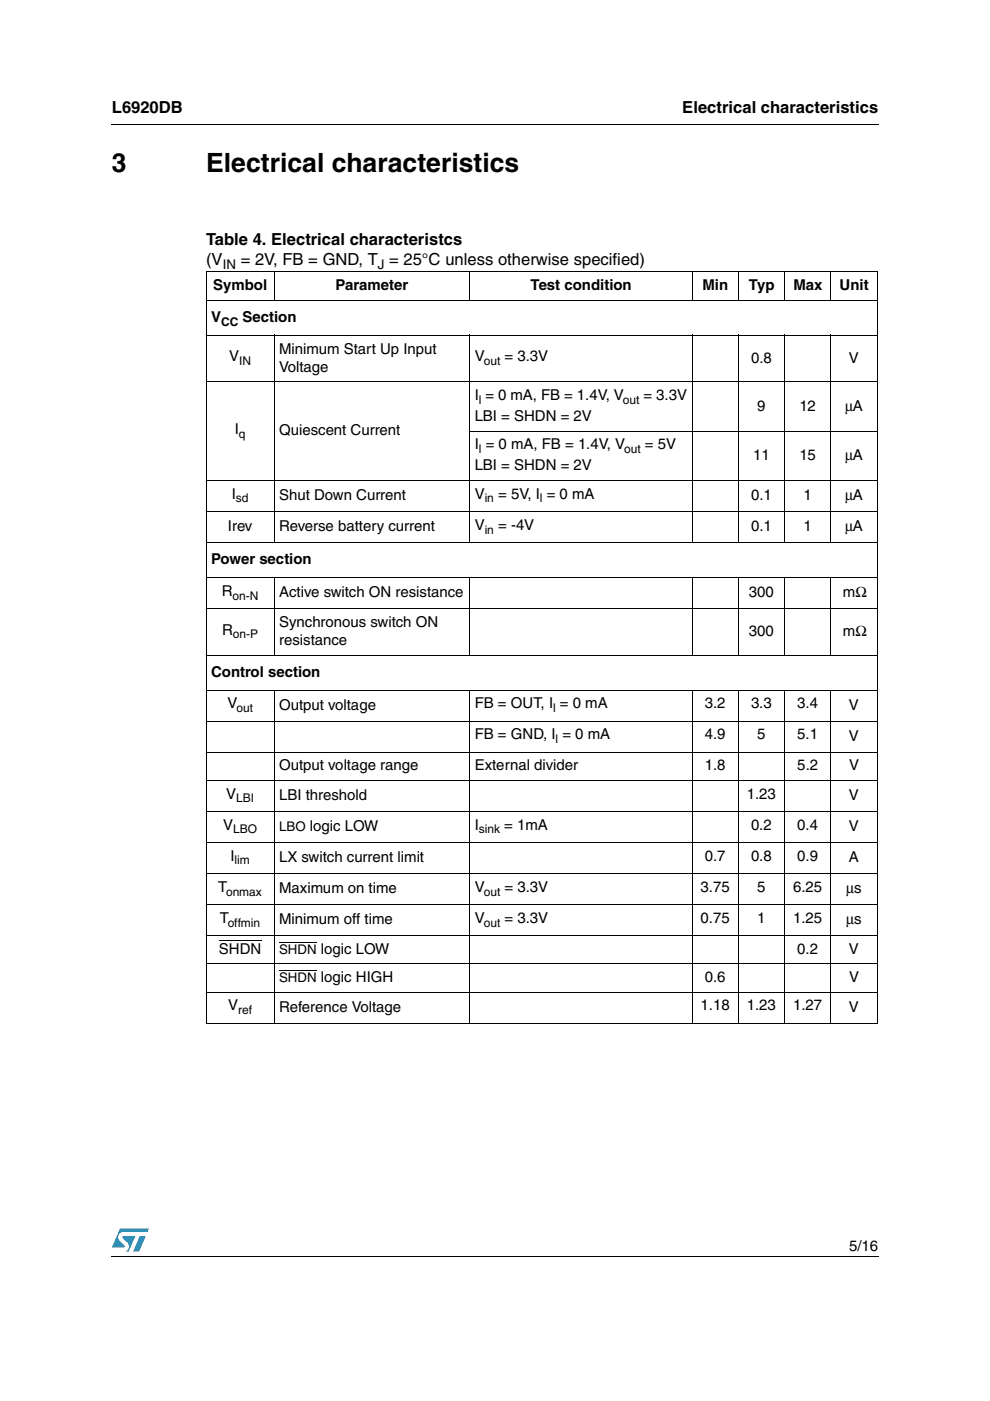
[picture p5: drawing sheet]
<svg xmlns="http://www.w3.org/2000/svg" width="210mm" height="297mm" viewBox="0 0 210 297" stroke-linecap="round" stroke-linejoin="round" font-family="sans-serif">
<defs><g id="words">
<g font-size="5.6">
<text x="23.7" y="36.4">3</text>
<text x="43.7" y="36.4">Electrical characteristics</text>
</g>
<g font-size="3.5">
<text x="23.7" y="23.9">L6920DB</text>
<text x="144.7" y="23.9">Electrical characteristics</text>
<text x="43.7" y="51.9">Table 4. Electrical characteristcs</text>
<text x="43.7" y="56.1">(V</text>
<text x="51" y="56.1">= 2V, FB = GND, T = 25°C unless otherwise specified)</text>
</g>
<g font-size="3.2">
<text x="45.2" y="61.5">Symbol</text>
<text x="71.2" y="61.5">Parameter</text>
<text x="112.5" y="61.5">Test condition</text>
<text x="149" y="61.5">Min</text>
<text x="158.8" y="61.5">Typ</text>
<text x="168.2" y="61.5">Max</text>
<text x="178" y="61.5">Unit</text>
<text x="44.8" y="68.2">V</text>
<text x="51.4" y="68.2">Section</text>
<text x="48.6" y="76.6">V</text>
<text x="59.2" y="75">Minimum Start Up Input</text>
<text x="100.6" y="76.6">V</text>
<text x="107" y="76.6">= 3.3V</text>
<text x="159.2" y="76.9">0.8</text>
<text x="180" y="76.9">V</text>
<text x="59.2" y="78.8">Voltage</text>
<text x="100.6" y="89.3">LBI = SHDN = 2V</text>
<text x="100.6" y="84.8">I = 0 mA, FB = 1.4V, V</text>
<text x="136.4" y="84.8">= 3.3V</text>
<text x="160.5" y="87.1">9</text>
<text x="169.5" y="87.1">12</text>
<text x="179.2" y="87.1">µA</text>
<text x="49.8" y="92">I</text>
<text x="59.2" y="92.3">Quiescent Current</text>
<text x="100.6" y="95.3">I = 0 mA, FB = 1.4V, V</text>
<text x="136.7" y="95.3">= 5V</text>
<text x="100.6" y="99.7">LBI = SHDN = 2V</text>
<text x="159.7" y="97.5">11</text>
<text x="169.5" y="97.5">15</text>
<text x="179.2" y="97.5">µA</text>
<text x="49.1" y="105.7">I</text>
<text x="59.2" y="106">Shut Down Current</text>
<text x="100.6" y="105.7">V</text>
<text x="105.6" y="105.7">= 5V, I = 0 mA</text>
<text x="159.2" y="106">0.1</text>
<text x="170.4" y="106">1</text>
<text x="179.2" y="106">µA</text>
<text x="48.3" y="112.6">Irev</text>
<text x="59.2" y="112.6">Reverse battery current</text>
<text x="100.6" y="112.3">V</text>
<text x="105.6" y="112.3">= -4V</text>
<text x="159.2" y="112.6">0.1</text>
<text x="170.4" y="112.6">1</text>
<text x="179.2" y="112.6">µA</text>
<text x="44.8" y="119.6">Power section</text>
<text x="47" y="126.3">R</text>
<text x="59.2" y="126.6">Active switch ON resistance</text>
<text x="158.8" y="126.6">300</text>
<text x="178.7" y="126.6">mΩ</text>
<text x="47.1" y="134.5">R</text>
<text x="59.2" y="132.9">Synchronous switch ON</text>
<text x="59.2" y="136.8">resistance</text>
<text x="158.8" y="134.8">300</text>
<text x="178.7" y="134.8">mΩ</text>
<text x="44.8" y="143.5">Control section</text>
<text x="48.2" y="150.2">V</text>
<text x="59.2" y="150.5">Output voltage</text>
<text x="100.6" y="150.2">FB = OUT, I = 0 mA</text>
<text x="149.4" y="150.2">3.2</text>
<text x="159.2" y="150.2">3.3</text>
<text x="169" y="150.2">3.4</text>
<text x="180" y="150.5">V</text>
<text x="100.6" y="156.8">FB = GND, I = 0 mA</text>
<text x="149.4" y="156.8">4.9</text>
<text x="160.5" y="156.8">5</text>
<text x="169" y="156.8">5.1</text>
<text x="180" y="157.1">V</text>
<text x="59.2" y="163.3">Output voltage range</text>
<text x="100.7" y="163.3">External divider</text>
<text x="149.4" y="163.3">1.8</text>
<text x="169" y="163.3">5.2</text>
<text x="180" y="163.3">V</text>
<text x="47.9" y="169.3">V</text>
<text x="59.2" y="169.6">LBI threshold</text>
<text x="158.3" y="169.3">1.23</text>
<text x="180" y="169.6">V</text>
<text x="47.3" y="175.9">V</text>
<text x="100.6" y="175.9">I</text>
<text x="106.9" y="175.9">= 1mA</text>
<text x="159.2" y="175.9">0.2</text>
<text x="169" y="175.9">0.4</text>
<text x="180" y="176.2">V</text>
<text x="48.9" y="182.5">I</text>
<text x="59.2" y="182.8">LX switch current limit</text>
<text x="149.4" y="182.5">0.7</text>
<text x="159.2" y="182.5">0.8</text>
<text x="169" y="182.5">0.9</text>
<text x="180" y="182.8">A</text>
<text x="46.3" y="189.1">T</text>
<text x="59.2" y="189.4">Maximum on time</text>
<text x="100.6" y="189.1">V</text>
<text x="107" y="189.1">= 3.3V</text>
<text x="148.5" y="189.1">3.75</text>
<text x="160.5" y="189.1">5</text>
<text x="168.2" y="189.1">6.25</text>
<text x="179.4" y="189.4">µs</text>
<text x="46.6" y="195.6">T</text>
<text x="59.2" y="195.9">Minimum off time</text>
<text x="100.6" y="195.6">V</text>
<text x="107" y="195.6">= 3.3V</text>
<text x="148.5" y="195.6">0.75</text>
<text x="160.5" y="195.6">1</text>
<text x="168.2" y="195.6">1.25</text>
<text x="179.4" y="195.9">µs</text>
<text x="46.4" y="202.2">SHDN</text>
<text x="169" y="202.2">0.2</text>
<text x="180" y="202.2">V</text>
<text x="149.4" y="208.2">0.6</text>
<text x="180" y="208.2">V</text>
<text x="48.4" y="214.2">V</text>
<text x="59.2" y="214.5">Reference Voltage</text>
<text x="148.5" y="214.2">1.18</text>
<text x="158.3" y="214.2">1.23</text>
<text x="168.2" y="214.2">1.27</text>
<text x="180" y="214.5">V</text>
<text x="180" y="265.1">5/16</text>
</g>
<g font-size="2.8">
<text x="47.2" y="57">IN</text>
<text x="80.1" y="57">J</text>
<text x="59.2" y="176.2">LBO logic LOW</text>
<text x="59.2" y="202.2">SHDN logic LOW</text>
<text x="59.2" y="208.2">SHDN logic HIGH</text>
</g>
<g font-size="2.5">
<text x="46.9" y="69">CC</text>
<text x="50.7" y="77.4">IN</text>
<text x="102.6" y="77.4">out</text>
<text x="101.5" y="85.6">l</text>
<text x="132.1" y="85.6">out</text>
<text x="50.7" y="92.8">q</text>
<text x="101.5" y="96.1">l</text>
<text x="132.3" y="96.1">out</text>
<text x="50" y="106.5">sd</text>
<text x="102.8" y="106.5">in</text>
<text x="114.5" y="106.5">l</text>
<text x="102.8" y="113.1">in</text>
<text x="49.3" y="127.1">on-N</text>
<text x="49.4" y="135.3">on-P</text>
<text x="50.1" y="151">out</text>
<text x="117.3" y="151">l</text>
<text x="117.8" y="157.5">l</text>
<text x="50.1" y="170.1">LBI</text>
<text x="49.4" y="176.7">LBO</text>
<text x="101.5" y="176.7">sink</text>
<text x="49.7" y="183.3">lim</text>
<text x="47.9" y="189.9">onmax</text>
<text x="102.6" y="189.9">out</text>
<text x="48.3" y="196.4">offmin</text>
<text x="102.6" y="196.4">out</text>
<text x="50.5" y="215">ref</text>
</g>
</g></defs>
<g fill="#0099d8">
<path d="M29.6 262.1h1.3l-1.4 3.3h-1.3z"/>
<path d="M25.4 260.5h6.2l-.3 .7h-5.1a1.11 1.11 0 0 0-1.1 .7 1.11 1.11 0 0 0 .3 1.2l1 1v.3l-2.7 .1z"/>
<path d="M26 262.1h2.7l-1.4 3.3-.7-.1a1.16 1.16 0 0 0 .4-1.8l-1-1.1z"/>
</g>
<path d="M23.6 26.2l.1 .2zM23.6 266.3l.1 .1z" fill="#000"/>
<g fill="none" stroke="#000" stroke-width=".21">
<path d="M23.7 26.3h162.6M43.6 57.7h142.5M43.7 57.7v13.3M58.1 57.6v6.2M99.6 57.6v6.2M146.7 57.6v6.2M156.5 57.6v6.2M166.3 57.6v6.2M176.1 57.6v6.2M185.9 57.7v13.3M43.6 63.6h142.5M43.6 71.1h142.5"/>
<path d="M43.7 71.2v145.6M58.1 71v44.1M99.6 71v44.1M146.7 71v44.1M156.5 71v44.1M166.3 71v44.1M176.1 71v44.1M185.9 71.2v145.6M43.6 80.9h142.5M99.5 91.4h86.6M43.6 101.9h142.5M43.6 108.4h142.5"/>
<path d="M43.6 115h142.5M43.6 122.4h142.5M43.6 129h142.5M43.6 138.9h142.5M58.1 122.3v16.7M99.6 122.3v16.7M146.7 122.3v16.7M156.5 122.3v16.7M166.3 122.3v16.7M176.1 122.3v16.7M43.6 146.3h142.5M43.6 152.9h142.5"/>
<path d="M43.6 159.4h142.5M58.1 146.2v70.8M99.6 146.2v70.8M146.7 146.2v70.8M156.5 146.2v70.8M166.3 146.2v70.8M176.1 146.2v70.8M43.6 165.5h142.5M43.6 172h142.5M43.6 178.6h142.5M43.6 185.2h142.5M43.6 191.8h142.5"/>
<path d="M43.6 198.4h142.5M46.4 199.5h9M59.2 199.8h8M43.6 204.3h142.5M43.6 210.4h142.5M43.6 216.9h142.5M59.2 205.8h8M23.7 266.3h162.6"/>
</g>
<use href="#words"/>
</svg>
